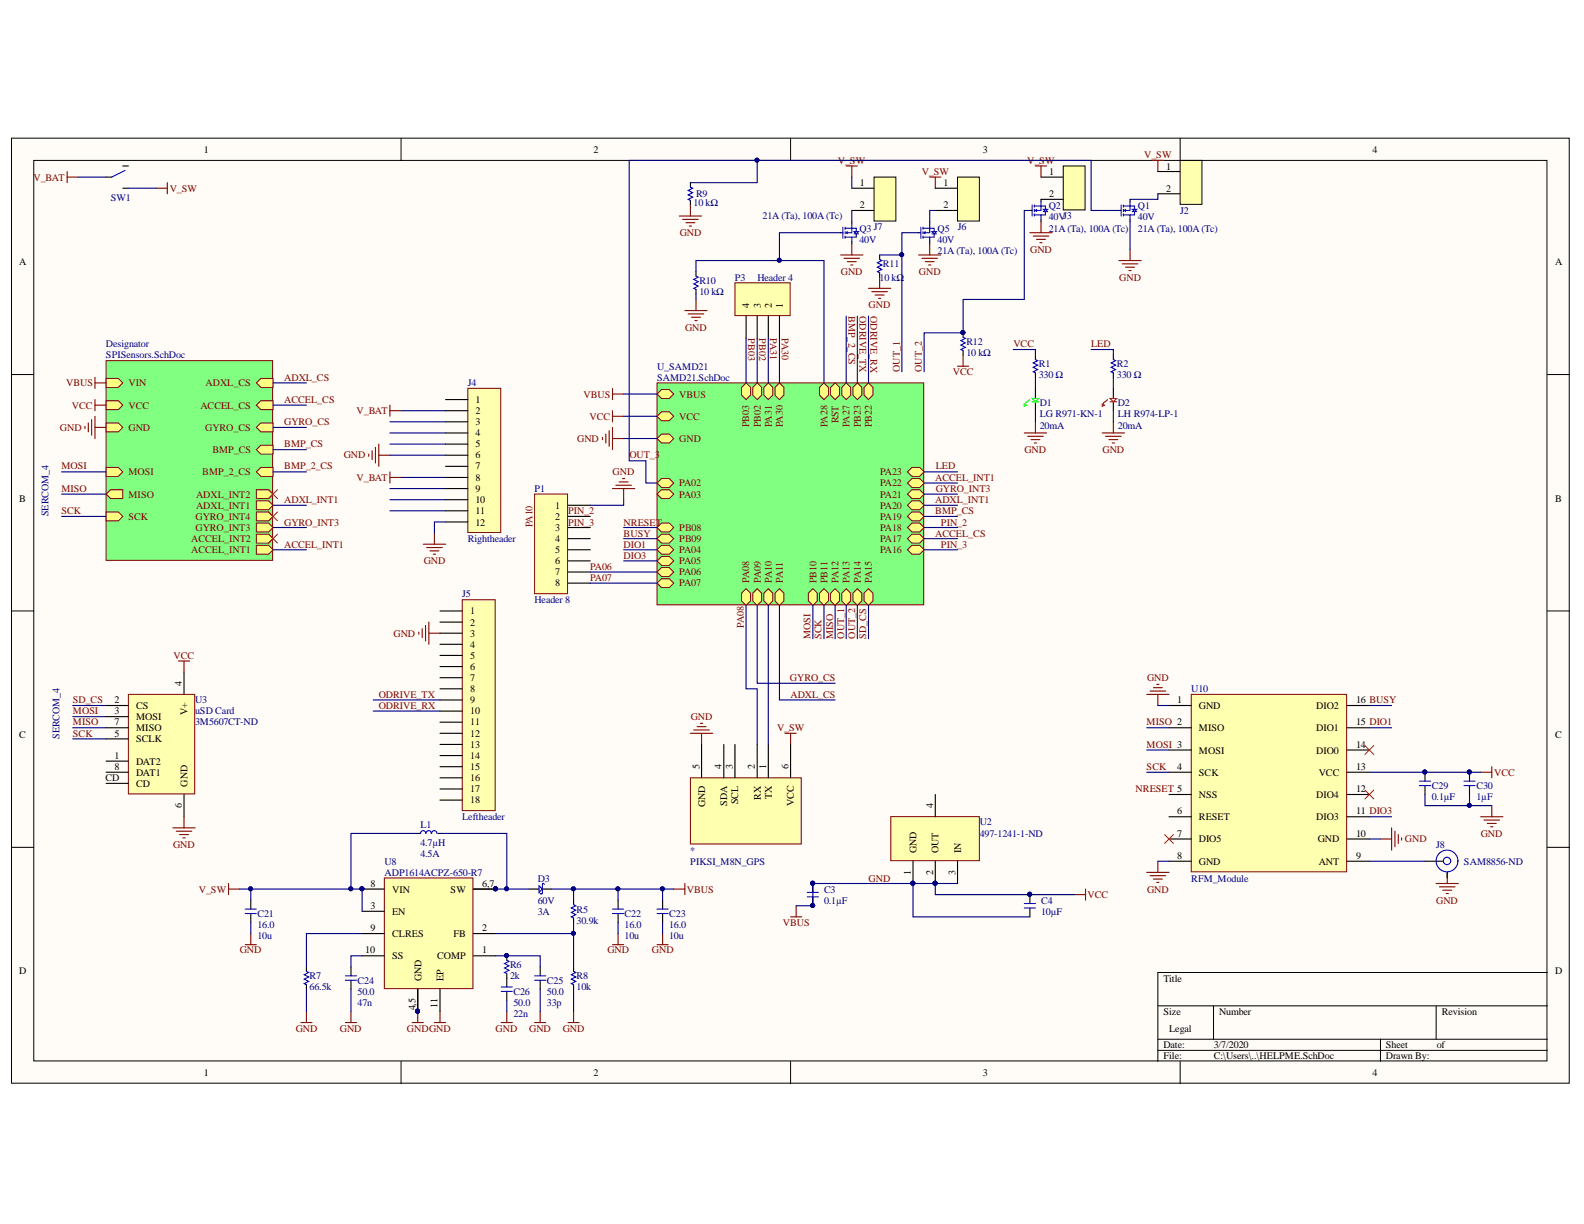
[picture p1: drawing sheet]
<svg xmlns="http://www.w3.org/2000/svg" width="279mm" height="216mm" viewBox="0 0 279 216" stroke-linecap="round" stroke-linejoin="round" font-family="sans-serif">
<defs><g id="words">
<g font-size="1.8">
<text x="35.9" y="26.9">1</text>
<text x="104.7" y="26.9">2</text>
<text x="173.3" y="26.9">3</text>
<text x="205.7" y="29.9">1</text>
<text x="242.1" y="26.9">4</text>
<text x="151.7" y="32.8">1</text>
<text x="166.4" y="32.8">1</text>
<text x="185.1" y="30.8">1</text>
<text x="185.1" y="34.8">2</text>
<text x="205.7" y="33.8">2</text>
<text x="151.7" y="36.8">2</text>
<text x="166.4" y="36.8">2</text>
<text x="3.4" y="46.8">A</text>
<text x="274.3" y="46.8">A</text>
<text x="132.2" y="54.4" transform="rotate(-90 132.2 54.4)">4</text>
<text x="134.2" y="54.4" transform="rotate(-90 134.2 54.4)">3</text>
<text x="136.1" y="54.4" transform="rotate(-90 136.1 54.4)">2</text>
<text x="138.1" y="54.4" transform="rotate(-90 138.1 54.4)">1</text>
<text x="83.9" y="71.1">1</text>
<text x="83.9" y="73">2</text>
<text x="83.9" y="75">3</text>
<text x="83.9" y="77">4</text>
<text x="83.9" y="78.9">5</text>
<text x="83.9" y="80.9">6</text>
<text x="83.9" y="82.8">7</text>
<text x="3.4" y="88.5">B</text>
<text x="83.9" y="84.8">8</text>
<text x="83.9" y="86.8">9</text>
<text x="83.9" y="88.7">10</text>
<text x="97.9" y="89.7">1</text>
<text x="274.3" y="88.5">B</text>
<text x="83.9" y="90.7">11</text>
<text x="83.9" y="92.7">12</text>
<text x="97.9" y="91.7">2</text>
<text x="97.9" y="93.6">3</text>
<text x="97.9" y="95.6">4</text>
<text x="97.9" y="97.6">5</text>
<text x="97.9" y="99.5">6</text>
<text x="97.9" y="101.5">7</text>
<text x="97.9" y="103.4">8</text>
<text x="82.9" y="108.3">1</text>
<text x="82.9" y="110.4">2</text>
<text x="82.9" y="112.3">3</text>
<text x="82.9" y="114.3">4</text>
<text x="82.9" y="116.2">5</text>
<text x="82.9" y="118.1">6</text>
<text x="20.2" y="124.1">2</text>
<text x="20.2" y="126">3</text>
<text x="24" y="125.1">CS</text>
<text x="32" y="120.9" transform="rotate(-90 32 120.9)">4</text>
<text x="82.9" y="120.2">7</text>
<text x="82.9" y="122.1">8</text>
<text x="82.9" y="124.1">9</text>
<text x="82.9" y="126">10</text>
<text x="207.7" y="124.1">1</text>
<text x="211.5" y="125.1">GND</text>
<text x="232.2" y="125.1">DIO2</text>
<text x="239.2" y="124.1">16 BUSY</text>
<text x="3.4" y="130.2">C</text>
<text x="20.2" y="130">5</text>
<text x="20.2" y="127.9">7</text>
<text x="24" y="127">MOSI</text>
<text x="24" y="130.9">SCLK</text>
<text x="24" y="129">MISO</text>
<text x="33.1" y="126.2" transform="rotate(-90 33.1 126.2)">V+</text>
<text x="82.9" y="127.9">11</text>
<text x="82.9" y="130">12</text>
<text x="82.9" y="131.9">13</text>
<text x="211.5" y="129">MISO</text>
<text x="232.2" y="129">DIO1</text>
<text x="239.2" y="131.9">14</text>
<text x="239.2" y="127.9">15 DIO1</text>
<text x="274.3" y="130.2">C</text>
<text x="18.6" y="137.8">CD</text>
<text x="20.2" y="133.9">1</text>
<text x="20.2" y="135.8">8</text>
<text x="24" y="134.9">DAT2</text>
<text x="24" y="136.8">DAT1</text>
<text x="82.9" y="133.9">14</text>
<text x="82.9" y="135.8">15</text>
<text x="82.9" y="137.8">16</text>
<text x="123.4" y="135.6" transform="rotate(-90 123.4 135.6)">5</text>
<text x="127.3" y="135.6" transform="rotate(-90 127.3 135.6)">4</text>
<text x="129.3" y="135.6" transform="rotate(-90 129.3 135.6)">3</text>
<text x="133.2" y="135.6" transform="rotate(-90 133.2 135.6)">2</text>
<text x="135.1" y="135.6" transform="rotate(-90 135.1 135.6)">1</text>
<text x="139.1" y="135.6" transform="rotate(-90 139.1 135.6)">6</text>
<text x="207.7" y="135.8">4</text>
<text x="211.5" y="132.9">MOSI</text>
<text x="211.5" y="136.8">SCK</text>
<text x="232.2" y="132.9">DIO0</text>
<text x="232.6" y="136.8">VCC</text>
<text x="239.2" y="135.8">13</text>
<text x="24" y="138.8">CD</text>
<text x="32" y="142.6" transform="rotate(-90 32 142.6)">6</text>
<text x="33.1" y="138.8" transform="rotate(-90 33.1 138.8)">GND</text>
<text x="82.9" y="139.8">17</text>
<text x="82.9" y="141.7">18</text>
<text x="124.4" y="142.4" transform="rotate(-90 124.4 142.4)">GND</text>
<text x="128.3" y="142.1" transform="rotate(-90 128.3 142.1)">SDA</text>
<text x="130.2" y="141.8" transform="rotate(-90 130.2 141.8)">SCL</text>
<text x="134.2" y="141" transform="rotate(-90 134.2 141)">RX</text>
<text x="136.1" y="141" transform="rotate(-90 136.1 141)">TX</text>
<text x="140" y="142.2" transform="rotate(-90 140 142.2)">VCC</text>
<text x="164.6" y="142.5" transform="rotate(-90 164.6 142.5)">4</text>
<text x="207.7" y="143.7">6</text>
<text x="211.5" y="140.7">NSS</text>
<text x="232.2" y="140.7">DIO4</text>
<text x="239.2" y="143.7">11 DIO3</text>
<text x="239.2" y="139.8">12</text>
<text x="207.7" y="147.6">7</text>
<text x="211.5" y="144.7">RESET</text>
<text x="211.5" y="148.6">DIO5</text>
<text x="232.2" y="144.7">DIO3</text>
<text x="232.4" y="148.6">GND</text>
<text x="239.2" y="147.6">10</text>
<text x="160.7" y="154.4" transform="rotate(-90 160.7 154.4)">1</text>
<text x="161.7" y="150.5" transform="rotate(-90 161.7 150.5)">GND</text>
<text x="164.6" y="154.4" transform="rotate(-90 164.6 154.4)">2</text>
<text x="165.6" y="150.5" transform="rotate(-90 165.6 150.5)">OUT</text>
<text x="168.5" y="154.4" transform="rotate(-90 168.5 154.4)">3</text>
<text x="169.5" y="150.5" transform="rotate(-90 169.5 150.5)">IN</text>
<text x="207.7" y="151.5">8</text>
<text x="211.5" y="152.5">GND</text>
<text x="232.6" y="152.5">ANT</text>
<text x="239.2" y="151.5">9</text>
<text x="65.4" y="160.4">3</text>
<text x="65.4" y="156.4">8</text>
<text x="69.2" y="161.3">EN</text>
<text x="69.2" y="157.4">VIN</text>
<text x="79.5" y="157.4">SW</text>
<text x="85.1" y="156.4">6,7</text>
<text x="65.4" y="164.3">9</text>
<text x="69.2" y="165.3">CLRES</text>
<text x="80" y="165.3">FB</text>
<text x="85.1" y="164.3">2</text>
<text x="3.4" y="171.9">D</text>
<text x="64.4" y="168.2">10</text>
<text x="69.2" y="169.2">SS</text>
<text x="74.3" y="173.1" transform="rotate(-90 74.3 173.1)">GND</text>
<text x="77.1" y="169.2">COMP</text>
<text x="78.2" y="173.1" transform="rotate(-90 78.2 173.1)">EP</text>
<text x="85.1" y="168.2">1</text>
<text x="205.2" y="173.2">Title</text>
<text x="274.3" y="171.9">D</text>
<text x="73.3" y="178.2" transform="rotate(-90 73.3 178.2)">4,5</text>
<text x="77.2" y="177.7" transform="rotate(-90 77.2 177.7)">11</text>
<text x="205.2" y="179">Size</text>
<text x="215" y="179">Number</text>
<text x="254.3" y="179">Revision</text>
<text x="205.2" y="184.9">Date:</text>
<text x="206.2" y="181.9">Legal</text>
<text x="214.1" y="184.9">3/7/2020</text>
<text x="244.4" y="184.9">Sheet</text>
<text x="253.4" y="184.9">of</text>
<text x="35.9" y="189.8">1</text>
<text x="104.7" y="189.8">2</text>
<text x="173.3" y="189.8">3</text>
<text x="205.2" y="186.8">File:</text>
<text x="214.1" y="186.8">C:\Users\..\HELPME.SchDoc</text>
<text x="242.1" y="189.8">4</text>
<text x="244.4" y="186.8">Drawn By:</text>
</g>
<g font-size="1.8" fill="#800000">
<text x="147.8" y="28.9">V_SW</text>
<text x="181.2" y="28.9">V_SW</text>
<text x="201.8" y="27.9">V_SW</text>
<text x="5.9" y="31.9">V_BAT</text>
<text x="29.9" y="33.8">V_SW</text>
<text x="162.6" y="30.8">V_SW</text>
<text x="119.9" y="41.7">GND</text>
<text x="181.7" y="44.6">GND</text>
<text x="148.3" y="48.5">GND</text>
<text x="162.1" y="48.5">GND</text>
<text x="197.4" y="49.5">GND</text>
<text x="120.8" y="58.3">GND</text>
<text x="132" y="59.7" transform="rotate(90 132 59.7)">PB03</text>
<text x="133.9" y="59.7" transform="rotate(90 133.9 59.7)">PB02</text>
<text x="135.9" y="59.7" transform="rotate(90 135.9 59.7)">PA31</text>
<text x="137.9" y="59.7" transform="rotate(90 137.9 59.7)">PA30</text>
<text x="149.7" y="55.8" transform="rotate(90 149.7 55.8)">BMP_2_CS</text>
<text x="151.6" y="55.8" transform="rotate(90 151.6 55.8)">ODRIVE_TX</text>
<text x="153.2" y="54.4">GND</text>
<text x="153.5" y="55.8" transform="rotate(90 153.5 55.8)">ODRIVE_RX</text>
<text x="158.7" y="65.6" transform="rotate(-90 158.7 65.6)">OUT_1</text>
<text x="162.6" y="65.6" transform="rotate(-90 162.6 65.6)">OUT_2</text>
<text x="178.7" y="61.3">VCC</text>
<text x="192.4" y="61.3">LED</text>
<text x="11.7" y="68.1">VBUS</text>
<text x="22.7" y="68.1">VIN</text>
<text x="36.3" y="68.1">ADXL_CS</text>
<text x="50.1" y="67.2">ADXL_CS</text>
<text x="50.1" y="71.1">ACCEL_CS</text>
<text x="102.9" y="70.1">VBUS</text>
<text x="119.8" y="70.1">VBUS</text>
<text x="168.1" y="66.2">VCC</text>
<text x="10.6" y="76">GND</text>
<text x="12.7" y="72.1">VCC</text>
<text x="22.7" y="72.1">VCC</text>
<text x="22.7" y="76">GND</text>
<text x="35.3" y="72.1">ACCEL_CS</text>
<text x="36.2" y="76">GYRO_CS</text>
<text x="50.1" y="75">GYRO_CS</text>
<text x="62.9" y="73">V_BAT</text>
<text x="101.8" y="77.9">GND</text>
<text x="104" y="74">VCC</text>
<text x="119.8" y="77.9">GND</text>
<text x="119.8" y="74">VCC</text>
<text x="132.2" y="75.4" transform="rotate(-90 132.2 75.4)">PB03</text>
<text x="134.2" y="75.4" transform="rotate(-90 134.2 75.4)">PB02</text>
<text x="136.1" y="75.4" transform="rotate(-90 136.1 75.4)">PA31</text>
<text x="138.1" y="75.4" transform="rotate(-90 138.1 75.4)">PA30</text>
<text x="145.9" y="75.4" transform="rotate(-90 145.9 75.4)">PA28</text>
<text x="147.9" y="74.7" transform="rotate(-90 147.9 74.7)">RST</text>
<text x="149.8" y="75.4" transform="rotate(-90 149.8 75.4)">PA27</text>
<text x="151.9" y="75.4" transform="rotate(-90 151.9 75.4)">PB23</text>
<text x="153.8" y="75.4" transform="rotate(-90 153.8 75.4)">PB22</text>
<text x="10.8" y="82.8">MOSI</text>
<text x="22.7" y="83.8">MOSI</text>
<text x="35.7" y="83.8">BMP_2_CS</text>
<text x="37.5" y="79.9">BMP_CS</text>
<text x="50.1" y="78.9">BMP_CS</text>
<text x="50.1" y="82.8">BMP_2_CS</text>
<text x="60.6" y="80.9">GND</text>
<text x="108.1" y="83.8">GND</text>
<text x="111" y="80.9">OUT_3</text>
<text x="155.2" y="83.8">PA23</text>
<text x="165" y="82.8">LED</text>
<text x="180.7" y="79.9">GND</text>
<text x="194.5" y="79.9">GND</text>
<text x="10.8" y="86.8">MISO</text>
<text x="22.7" y="87.8">MISO</text>
<text x="34.6" y="89.7">ADXL_INT1</text>
<text x="34.6" y="87.8">ADXL_INT2</text>
<text x="50.1" y="88.7">ADXL_INT1</text>
<text x="62.9" y="84.8">V_BAT</text>
<text x="119.8" y="85.8">PA02</text>
<text x="119.8" y="87.8">PA03</text>
<text x="155.2" y="89.7">PA20</text>
<text x="155.2" y="87.8">PA21</text>
<text x="155.2" y="85.8">PA22</text>
<text x="165" y="84.8">ACCEL_INT1</text>
<text x="165" y="88.7">ADXL_INT1</text>
<text x="165" y="86.8">GYRO_INT3</text>
<text x="10.8" y="90.7">SCK</text>
<text x="22.7" y="91.7">SCK</text>
<text x="33.7" y="95.6">ACCEL_INT2</text>
<text x="34.5" y="91.7">GYRO_INT4</text>
<text x="34.5" y="93.6">GYRO_INT3</text>
<text x="50.1" y="92.7">GYRO_INT3</text>
<text x="93.9" y="93" transform="rotate(-90 93.9 93)">PA10</text>
<text x="100.2" y="90.7">PIN_2</text>
<text x="100.2" y="92.7">PIN_3</text>
<text x="110" y="92.7">NRESET</text>
<text x="110" y="94.6">BUSY</text>
<text x="119.8" y="93.6">PB08</text>
<text x="119.8" y="95.6">PB09</text>
<text x="155.2" y="95.6">PA17</text>
<text x="155.2" y="93.6">PA18</text>
<text x="155.2" y="91.7">PA19</text>
<text x="165" y="90.7">BMP_CS</text>
<text x="165" y="94.6">ACCEL_CS</text>
<text x="166" y="92.7">PIN_2</text>
<text x="33.7" y="97.6">ACCEL_INT1</text>
<text x="50.1" y="96.6">ACCEL_INT1</text>
<text x="74.7" y="99.5">GND</text>
<text x="104.1" y="100.5">PA06</text>
<text x="110" y="96.6">DIO1</text>
<text x="110" y="98.5">DIO3</text>
<text x="119.8" y="97.6">PA04</text>
<text x="119.8" y="99.5">PA05</text>
<text x="119.8" y="101.5">PA06</text>
<text x="155.2" y="97.6">PA16</text>
<text x="166" y="96.6">PIN_3</text>
<text x="104.1" y="102.5">PA07</text>
<text x="119.8" y="103.4">PA07</text>
<text x="132.2" y="102.8" transform="rotate(-90 132.2 102.8)">PA08</text>
<text x="134.2" y="102.8" transform="rotate(-90 134.2 102.8)">PA09</text>
<text x="136.1" y="102.8" transform="rotate(-90 136.1 102.8)">PA10</text>
<text x="138.1" y="102.8" transform="rotate(-90 138.1 102.8)">PA11</text>
<text x="144" y="102.8" transform="rotate(-90 144 102.8)">PB10</text>
<text x="145.9" y="102.8" transform="rotate(-90 145.9 102.8)">PB11</text>
<text x="147.9" y="102.8" transform="rotate(-90 147.9 102.8)">PA12</text>
<text x="149.8" y="102.8" transform="rotate(-90 149.8 102.8)">PA13</text>
<text x="151.9" y="102.8" transform="rotate(-90 151.9 102.8)">PA14</text>
<text x="153.8" y="102.8" transform="rotate(-90 153.8 102.8)">PA15</text>
<text x="69.4" y="112.3">GND</text>
<text x="131.2" y="110.7" transform="rotate(-90 131.2 110.7)">PA08</text>
<text x="143" y="112.6" transform="rotate(-90 143 112.6)">MOSI</text>
<text x="144.9" y="112.6" transform="rotate(-90 144.9 112.6)">SCK</text>
<text x="147" y="112.6" transform="rotate(-90 147 112.6)">MISO</text>
<text x="148.9" y="112.6" transform="rotate(-90 148.9 112.6)">OUT_1</text>
<text x="150.8" y="112.6" transform="rotate(-90 150.8 112.6)">OUT_2</text>
<text x="152.8" y="112.6" transform="rotate(-90 152.8 112.6)">SD_CS</text>
<text x="30.6" y="116.2">VCC</text>
<text x="12.9" y="126">MOSI</text>
<text x="12.9" y="124.1">SD_CS</text>
<text x="66.8" y="123">ODRIVE_TX</text>
<text x="66.8" y="125.1">ODRIVE_RX</text>
<text x="139.3" y="120.2">GYRO_CS</text>
<text x="139.4" y="123">ADXL_CS</text>
<text x="202.3" y="120.2">GND</text>
<text x="12.9" y="127.9">MISO</text>
<text x="12.9" y="130">SCK</text>
<text x="121.8" y="127">GND</text>
<text x="137.1" y="129">V_SW</text>
<text x="202.3" y="127.9">MISO 2</text>
<text x="202.3" y="131.9">MOSI 3</text>
<text x="202.3" y="135.8">SCK</text>
<text x="263.6" y="136.8">VCC</text>
<text x="200.3" y="139.8">NRESET 5</text>
<text x="30.5" y="149.6">GND</text>
<text x="247.8" y="148.6">GND</text>
<text x="261.2" y="147.6">GND</text>
<text x="153.2" y="155.5">GND</text>
<text x="35.1" y="157.4">V_SW</text>
<text x="121.2" y="157.4">VBUS</text>
<text x="191.9" y="158.4">VCC</text>
<text x="202.3" y="157.4">GND</text>
<text x="253.3" y="159.4">GND</text>
<text x="138.1" y="163.3">VBUS</text>
<text x="42.3" y="168.2">GND</text>
<text x="107.1" y="168.2">GND</text>
<text x="115" y="168.2">GND</text>
<text x="52.2" y="181.9">GND</text>
<text x="59.9" y="181.9">GND</text>
<text x="71.8" y="181.9">GNDGND</text>
<text x="87.4" y="181.9">GND</text>
<text x="93.3" y="181.9">GND</text>
<text x="99.3" y="181.9">GND</text>
</g>
<g font-size="1.8" fill="#000080">
<text x="19.5" y="35.4">SW1</text>
<text x="122.8" y="34.8">R9</text>
<text x="122.3" y="36.3">10 kΩ</text>
<text x="134.5" y="38.7">21A (Ta), 100A (Tc)</text>
<text x="151.6" y="40.9">Q3 J7</text>
<text x="165.4" y="40.9">Q5</text>
<text x="168.9" y="40.6">J6</text>
<text x="185" y="38.9">40VJ3</text>
<text x="185" y="40.9">21A (Ta), 100A (Tc)</text>
<text x="185" y="36.9">Q2</text>
<text x="200.7" y="38.9">40V</text>
<text x="200.7" y="40.9">21A (Ta), 100A (Tc)</text>
<text x="200.7" y="36.9">Q1</text>
<text x="208.2" y="37.7">J2</text>
<text x="151.6" y="42.8">40V</text>
<text x="155.7" y="47.1">R11</text>
<text x="165.4" y="42.8">40V</text>
<text x="165.4" y="44.8">21A (Ta), 100A (Tc)</text>
<text x="123.4" y="52">10 kΩ</text>
<text x="123.4" y="50.1">R10</text>
<text x="129.6" y="49.5">P3</text>
<text x="133.6" y="49.5">Header 4</text>
<text x="155.2" y="49.5">10 kΩ</text>
<text x="18.7" y="61.3">Designator</text>
<text x="18.7" y="63.2">SPISensors.SchDoc</text>
<text x="115.9" y="65.2">U_SAMD21</text>
<text x="170.5" y="62.9">10 kΩ</text>
<text x="170.5" y="60.8">R12</text>
<text x="183.2" y="64.8">R1</text>
<text x="197" y="64.8">R2</text>
<text x="82.5" y="68.1">J4</text>
<text x="115.9" y="67.2">SAMD21.SchDoc</text>
<text x="183.2" y="66.8">330 Ω</text>
<text x="183.4" y="71.7">D1</text>
<text x="197" y="66.8">330 Ω</text>
<text x="197.2" y="71.7">D2</text>
<text x="183.4" y="73.6">LG R971-KN-1</text>
<text x="183.4" y="75.6">20mA</text>
<text x="197.2" y="73.6">LH R974-LP-1</text>
<text x="197.2" y="75.6">20mA</text>
<text x="94.3" y="86.8">P1</text>
<text x="8.5" y="91.1" transform="rotate(-90 8.5 91.1)">SERCOM_4</text>
<text x="82.5" y="95.6">Rightheader</text>
<text x="81.5" y="105.4">J5</text>
<text x="94.3" y="106.4">Header 8</text>
<text x="34.4" y="124.1">U3</text>
<text x="34.4" y="126">uSD Card</text>
<text x="210.1" y="122.1">U10</text>
<text x="10.5" y="130.3" transform="rotate(-90 10.5 130.3)">SERCOM_4</text>
<text x="34.4" y="127.9">3M5607CT-ND</text>
<text x="252.6" y="141.1">0.1µF</text>
<text x="252.6" y="139.2">C29</text>
<text x="260.4" y="141.1">1µF</text>
<text x="260.4" y="139.2">C30</text>
<text x="74.2" y="149.2">4.7µH</text>
<text x="74.2" y="146">L1</text>
<text x="81.5" y="144.7">Leftheader</text>
<text x="172.8" y="147.6">497-1241-1-ND</text>
<text x="172.8" y="145.6">U2</text>
<text x="253.3" y="149.6">J8</text>
<text x="67.8" y="154.5">ADP1614ACPZ-650-R7</text>
<text x="67.8" y="152.5">U8</text>
<text x="74.2" y="151.1">4.5A</text>
<text x="94.9" y="155.5">D3</text>
<text x="121.8" y="150.6">*</text>
<text x="121.8" y="152.5">PIKSI_M8N_GPS</text>
<text x="210.1" y="155.5">RFM_Module</text>
<text x="258.2" y="152.5">SAM8856-ND</text>
<text x="45.4" y="161.7">C21</text>
<text x="94.9" y="159.4">60V</text>
<text x="94.9" y="161.3">3A</text>
<text x="101.7" y="161">R5</text>
<text x="110.2" y="161.7">C22</text>
<text x="118" y="161.7">C23</text>
<text x="145.3" y="159.4">0.1µF</text>
<text x="145.3" y="157.4">C3</text>
<text x="183.6" y="161.3">10µF</text>
<text x="183.6" y="159.4">C4</text>
<text x="45.4" y="163.7">16.0</text>
<text x="45.4" y="165.6">10u</text>
<text x="101.7" y="162.9">30.9k</text>
<text x="110.2" y="163.7">16.0</text>
<text x="110.2" y="165.6">10u</text>
<text x="118" y="163.7">16.0</text>
<text x="118" y="165.6">10u</text>
<text x="54.6" y="172.7">R7</text>
<text x="63.1" y="173.5">C24</text>
<text x="90" y="172.7">2k</text>
<text x="90" y="170.8">R6</text>
<text x="96.5" y="173.5">C25</text>
<text x="101.7" y="172.7">R8</text>
<text x="54.6" y="174.7">66.5k</text>
<text x="63.1" y="175.4">50.0</text>
<text x="63.1" y="177.5">47n</text>
<text x="90.6" y="177.5">50.0</text>
<text x="90.6" y="179.4">22n</text>
<text x="90.6" y="175.4">C26</text>
<text x="96.5" y="175.4">50.0</text>
<text x="96.5" y="177.5">33p</text>
<text x="101.7" y="174.7">10k</text>
</g>
</g></defs>
<g fill="#fffcf8" stroke="#000" stroke-width=".18">
<path d="M2 24.4h274.8v166.7h-274.8z"/>
<path d="M6 28.3h266.9v158.8h-266.9z"/>
</g>
<g fill="none" stroke="#000" stroke-width=".18">
<path d="M70.7 24.4v3.9M139.5 24.4v3.9M208.2 24.4v3.9M2 66.1h4M272.9 66.1h4M2 107.8h4M272.9 107.8h4M2 149.5h4M272.9 149.5h4M204.2 177.4h68.7M214.1 177.4v5.9M253.3 177.4v5.9"/>
<path d="M272.9 171.5h-68.7v15.7M70.7 187.2v4M139.5 187.2v4M204.2 183.3h68.7M204.2 185.3h68.7M208.2 187.2v4M243.5 183.3v3.9"/>
</g>
<path d="M115.9 67.5h47v39.2h-47z" fill="#80ff80" stroke="#800000" stroke-width=".18"/>
<path d="M142.6 104.6l.8-.8 .8 .8v1.4l-.8 .8-.8-.8z" fill-rule="evenodd" fill="#ffff80"/>
<path d="M142.6 104.6l.8-.8 .8 .8v1.4l-.8 .8-.8-.8z" fill="none" stroke="#800000" stroke-width=".18"/>
<path d="M152.4 104.6l.8-.8 .8 .8v1.4l-.8 .8-.8-.8z" fill-rule="evenodd" fill="#ffff80"/>
<path d="M152.4 104.6l.8-.8 .8 .8v1.4l-.8 .8-.8-.8z" fill="none" stroke="#800000" stroke-width=".18"/>
<path d="M146.5 104.6l.8-.8 .8 .8v1.4l-.8 .8-.8-.8z" fill-rule="evenodd" fill="#ffff80"/>
<path d="M146.5 104.6l.8-.8 .8 .8v1.4l-.8 .8-.8-.8z" fill="none" stroke="#800000" stroke-width=".18"/>
<path d="M115.9 77.4l.8-.8h1.4l.7 .8-.7 .7h-1.4z" fill-rule="evenodd" fill="#ffff80"/>
<path d="M115.9 77.4l.8-.8h1.4l.7 .8-.7 .7h-1.4z" fill="none" stroke="#800000" stroke-width=".18"/>
<path d="M146.5 68.3l.8-.8 .8 .8v1.4l-.8 .8-.8-.8z" fill-rule="evenodd" fill="#ffff80"/>
<path d="M146.5 68.3l.8-.8 .8 .8v1.4l-.8 .8-.8-.8z" fill="none" stroke="#800000" stroke-width=".18"/>
<path d="M144.6 68.3l.7-.8 .8 .8v1.4l-.8 .8-.7-.8z" fill-rule="evenodd" fill="#ffff80"/>
<path d="M144.6 68.3l.7-.8 .8 .8v1.4l-.8 .8-.7-.8z" fill="none" stroke="#800000" stroke-width=".18"/>
<path d="M130.8 104.6l.8-.8 .8 .8v1.4l-.8 .8-.8-.8z" fill-rule="evenodd" fill="#ffff80"/>
<path d="M130.8 104.6l.8-.8 .8 .8v1.4l-.8 .8-.8-.8z" fill="none" stroke="#800000" stroke-width=".18"/>
<path d="M132.8 104.6l.8-.8 .7 .8v1.4l-.7 .8-.8-.8z" fill-rule="evenodd" fill="#ffff80"/>
<path d="M132.8 104.6l.8-.8 .7 .8v1.4l-.7 .8-.8-.8z" fill="none" stroke="#800000" stroke-width=".18"/>
<path d="M134.7 104.6l.8-.8 .8 .8v1.4l-.8 .8-.8-.8z" fill-rule="evenodd" fill="#ffff80"/>
<path d="M134.7 104.6l.8-.8 .8 .8v1.4l-.8 .8-.8-.8z" fill="none" stroke="#800000" stroke-width=".18"/>
<path d="M115.9 73.4l.8-.8h1.4l.7 .8-.7 .8h-1.4z" fill-rule="evenodd" fill="#ffff80"/>
<path d="M115.9 73.4l.8-.8h1.4l.7 .8-.7 .8h-1.4z" fill="none" stroke="#800000" stroke-width=".18"/>
<path d="M136.7 104.6l.8-.8 .8 .8v1.4l-.8 .8-.8-.8z" fill-rule="evenodd" fill="#ffff80"/>
<path d="M136.7 104.6l.8-.8 .8 .8v1.4l-.8 .8-.8-.8z" fill="none" stroke="#800000" stroke-width=".18"/>
<path d="M144.6 104.6l.7-.8 .8 .8v1.4l-.8 .8-.7-.8z" fill-rule="evenodd" fill="#ffff80"/>
<path d="M144.6 104.6l.7-.8 .8 .8v1.4l-.8 .8-.7-.8z" fill="none" stroke="#800000" stroke-width=".18"/>
<path d="M148.5 104.6l.8-.8 .8 .8v1.4l-.8 .8-.8-.8z" fill-rule="evenodd" fill="#ffff80"/>
<path d="M148.5 104.6l.8-.8 .8 .8v1.4l-.8 .8-.8-.8z" fill="none" stroke="#800000" stroke-width=".18"/>
<path d="M150.4 104.6l.8-.8 .8 .8v1.4l-.8 .8-.8-.8z" fill-rule="evenodd" fill="#ffff80"/>
<path d="M150.4 104.6l.8-.8 .8 .8v1.4l-.8 .8-.8-.8z" fill="none" stroke="#800000" stroke-width=".18"/>
<path d="M115.9 85.2l.8-.8h1.4l.7 .8-.7 .8h-1.4z" fill-rule="evenodd" fill="#ffff80"/>
<path d="M115.9 85.2l.8-.8h1.4l.7 .8-.7 .8h-1.4z" fill="none" stroke="#800000" stroke-width=".18"/>
<path d="M115.9 87.2l.8-.8h1.4l.7 .8-.7 .7h-1.4z" fill-rule="evenodd" fill="#ffff80"/>
<path d="M115.9 87.2l.8-.8h1.4l.7 .8-.7 .7h-1.4z" fill="none" stroke="#800000" stroke-width=".18"/>
<path d="M115.9 93l.8-.7h1.4l.7 .7-.7 .8h-1.4z" fill-rule="evenodd" fill="#ffff80"/>
<path d="M115.9 93l.8-.7h1.4l.7 .7-.7 .8h-1.4z" fill="none" stroke="#800000" stroke-width=".18"/>
<path d="M115.9 95l.8-.8h1.4l.7 .8-.7 .8h-1.4z" fill-rule="evenodd" fill="#ffff80"/>
<path d="M115.9 95l.8-.8h1.4l.7 .8-.7 .8h-1.4z" fill="none" stroke="#800000" stroke-width=".18"/>
<path d="M115.9 97l.8-.8h1.4l.7 .8-.7 .8h-1.4z" fill-rule="evenodd" fill="#ffff80"/>
<path d="M115.9 97l.8-.8h1.4l.7 .8-.7 .8h-1.4z" fill="none" stroke="#800000" stroke-width=".18"/>
<path d="M115.9 98.9l.8-.7h1.4l.7 .7-.7 .8h-1.4z" fill-rule="evenodd" fill="#ffff80"/>
<path d="M115.9 98.9l.8-.7h1.4l.7 .7-.7 .8h-1.4z" fill="none" stroke="#800000" stroke-width=".18"/>
<path d="M115.9 100.9l.8-.8h1.4l.7 .8-.7 .8h-1.4z" fill-rule="evenodd" fill="#ffff80"/>
<path d="M115.9 100.9l.8-.8h1.4l.7 .8-.7 .8h-1.4z" fill="none" stroke="#800000" stroke-width=".18"/>
<path d="M115.9 102.9l.8-.8h1.4l.7 .8-.7 .7h-1.4z" fill-rule="evenodd" fill="#ffff80"/>
<path d="M115.9 102.9l.8-.8h1.4l.7 .8-.7 .7h-1.4z" fill="none" stroke="#800000" stroke-width=".18"/>
<path d="M160.1 95l.7-.8h1.4l.8 .8-.8 .8h-1.4z" fill-rule="evenodd" fill="#ffff80"/>
<path d="M160.1 95l.7-.8h1.4l.8 .8-.8 .8h-1.4z" fill="none" stroke="#800000" stroke-width=".18"/>
<path d="M160.1 93l.7-.7h1.4l.8 .7-.8 .8h-1.4z" fill-rule="evenodd" fill="#ffff80"/>
<path d="M160.1 93l.7-.7h1.4l.8 .7-.8 .8h-1.4z" fill="none" stroke="#800000" stroke-width=".18"/>
<path d="M160.1 91.1l.7-.8h1.4l.8 .8-.8 .8h-1.4z" fill-rule="evenodd" fill="#ffff80"/>
<path d="M160.1 91.1l.7-.8h1.4l.8 .8-.8 .8h-1.4z" fill="none" stroke="#800000" stroke-width=".18"/>
<path d="M160.1 89.1l.7-.8h1.4l.8 .8-.8 .8h-1.4z" fill-rule="evenodd" fill="#ffff80"/>
<path d="M160.1 89.1l.7-.8h1.4l.8 .8-.8 .8h-1.4z" fill="none" stroke="#800000" stroke-width=".18"/>
<path d="M160.1 87.2l.7-.8h1.4l.8 .8-.8 .7h-1.4z" fill-rule="evenodd" fill="#ffff80"/>
<path d="M160.1 87.2l.7-.8h1.4l.8 .8-.8 .7h-1.4z" fill="none" stroke="#800000" stroke-width=".18"/>
<path d="M160.1 85.2l.7-.8h1.4l.8 .8-.8 .8h-1.4z" fill-rule="evenodd" fill="#ffff80"/>
<path d="M160.1 85.2l.7-.8h1.4l.8 .8-.8 .8h-1.4z" fill="none" stroke="#800000" stroke-width=".18"/>
<path d="M160.1 83.2l.7-.7h1.4l.8 .7-.8 .8h-1.4z" fill-rule="evenodd" fill="#ffff80"/>
<path d="M160.1 83.2l.7-.7h1.4l.8 .7-.8 .8h-1.4z" fill="none" stroke="#800000" stroke-width=".18"/>
<path d="M136.7 68.3l.8-.8 .8 .8v1.4l-.8 .8-.8-.8z" fill-rule="evenodd" fill="#ffff80"/>
<path d="M136.7 68.3l.8-.8 .8 .8v1.4l-.8 .8-.8-.8z" fill="none" stroke="#800000" stroke-width=".18"/>
<path d="M150.4 68.3l.8-.8 .8 .8v1.4l-.8 .8-.8-.8z" fill-rule="evenodd" fill="#ffff80"/>
<path d="M150.4 68.3l.8-.8 .8 .8v1.4l-.8 .8-.8-.8z" fill="none" stroke="#800000" stroke-width=".18"/>
<path d="M152.4 68.3l.8-.8 .8 .8v1.4l-.8 .8-.8-.8z" fill-rule="evenodd" fill="#ffff80"/>
<path d="M152.4 68.3l.8-.8 .8 .8v1.4l-.8 .8-.8-.8z" fill="none" stroke="#800000" stroke-width=".18"/>
<path d="M148.5 68.3l.8-.8 .8 .8v1.4l-.8 .8-.8-.8z" fill-rule="evenodd" fill="#ffff80"/>
<path d="M148.5 68.3l.8-.8 .8 .8v1.4l-.8 .8-.8-.8z" fill="none" stroke="#800000" stroke-width=".18"/>
<path d="M134.7 68.3l.8-.8 .8 .8v1.4l-.8 .8-.8-.8z" fill-rule="evenodd" fill="#ffff80"/>
<path d="M134.7 68.3l.8-.8 .8 .8v1.4l-.8 .8-.8-.8z" fill="none" stroke="#800000" stroke-width=".18"/>
<path d="M115.9 69.5l.8-.8h1.4l.7 .8-.7 .8h-1.4z" fill-rule="evenodd" fill="#ffff80"/>
<path d="M115.9 69.5l.8-.8h1.4l.7 .8-.7 .8h-1.4z" fill="none" stroke="#800000" stroke-width=".18"/>
<path d="M130.8 68.3l.8-.8 .8 .8v1.4l-.8 .8-.8-.8z" fill-rule="evenodd" fill="#ffff80"/>
<path d="M130.8 68.3l.8-.8 .8 .8v1.4l-.8 .8-.8-.8z" fill="none" stroke="#800000" stroke-width=".18"/>
<path d="M132.8 68.3l.8-.8 .7 .8v1.4l-.7 .8-.8-.8z" fill-rule="evenodd" fill="#ffff80"/>
<path d="M132.8 68.3l.8-.8 .7 .8v1.4l-.7 .8-.8-.8z" fill="none" stroke="#800000" stroke-width=".18"/>
<path d="M160.1 97l.7-.8h1.4l.8 .8-.8 .8h-1.4z" fill-rule="evenodd" fill="#ffff80"/>
<path d="M160.1 97l.7-.8h1.4l.8 .8-.8 .8h-1.4z" fill="none" stroke="#800000" stroke-width=".18"/>
<path d="M94.3 87.1h5.8v17.6h-5.8z" fill="#ffffb0" stroke="#800000" stroke-width=".18"/>
<path d="M100.2 89.1h3.9M100.2 91.1h3.9M100.2 93h3.9M100.2 95h3.9M100.2 97h3.9M100.2 98.9h3.9M100.2 100.9h3.9M100.2 102.9h3.9" fill="none" stroke="#000" stroke-width=".2"/>
<path d="M157.1 144h15.6v7.8h-15.6z" fill="#ffffb0" stroke="#800000" stroke-width=".18"/>
<g fill="none" stroke="#000" stroke-width=".2">
<path d="M182.6 62.6v.8M182.6 65.8v.8M182.6 68.5v1.8M182.6 70.9v1.5M196.4 62.6v.8M196.4 65.8v.8M196.4 68.5v1.8M196.4 70.9v1.5M143.4 155.8v1.6M143.4 158.2v1.6M161 151.9v3.9M165 140.1v4"/>
<path d="M165 151.9v3.9M168.9 151.9v3.9M181.7 157.8v1.6M181.7 160.2v1.5"/>
</g>
<g fill="#000080" stroke="#000080" stroke-width=".18">
<circle cx="164.9" cy="155.8" r=".35"/>
<circle cx="161" cy="155.8" r=".35"/>
<circle cx="143.3" cy="155.8" r=".35"/>
<circle cx="143.3" cy="159.7" r=".35"/>
<circle cx="181.6" cy="157.7" r=".35"/>
</g>
<path d="M182.6 63.4l.4 .2-.8 .4 .8 .4-.8 .4 .8 .4-.8 .4 .4 .2M196.4 63.4l.4 .2-.8 .4 .8 .4-.8 .4 .8 .4-.8 .4 .4 .2M142.4 158.2h2M142.4 157.4h2M180.7 159.4h1.9M180.7 160.2h1.9" fill="none" stroke="#00f" stroke-width=".2"/>
<path d="M194.4 71.3l.4 .2-.4 .2zM195 70.9l-.3 .1-.1 .3M195.3 70.5l-.3 .3M195.8 70.3h1.2l-.6 .6zM195.8 70.9h1.2" fill="none" stroke="#f00" stroke-width=".2"/>
<g fill="none" stroke="#800000" stroke-width=".2">
<path d="M106.3 77.2v.3M106.9 76.6v1.5M107.5 76v2.7M108 68.5v2M108 72.4v2M108 75.4v3.9M108 77.4h2M108 73.4h2M108 69.5h2M180.7 76.4h3.9M181.3 77h2.7M181.9 77.5h1.5"/>
<path d="M182.4 78.1h.4M182.6 74.4v2M194.4 76.4h3.9M195 77h2.8M195.6 77.5h1.6M196.2 78.1h.4M196.4 74.4v2M140.4 159.8v1.9M189.5 157.8h2M191.5 156.8v2M139.5 161.7h1.9"/>
</g>
<path d="M180.7 71.3l.4 .2-.4 .2zM181.3 70.9l-.4 .1v.3M181.6 70.5l-.3 .3M182.1 70.3h1.1l-.6 .6zM182.1 70.9h1.1" fill="none" stroke="#0f0" stroke-width=".2"/>
<path d="M18.7 63.6h29.4v35.2h-29.4z" fill="#80ff80" stroke="#800000" stroke-width=".18"/>
<path d="M18.7 66.8h2.2l.8 .7-.8 .8h-2.2z" fill-rule="evenodd" fill="#ffff80"/>
<path d="M18.7 66.8h2.2l.8 .7-.8 .8h-2.2z" fill="none" stroke="#800000" stroke-width=".18"/>
<path d="M45.2 71.5l.8-.8h2.2v1.5h-2.2z" fill-rule="evenodd" fill="#ffff80"/>
<path d="M45.2 71.5l.8-.8h2.2v1.5h-2.2z" fill="none" stroke="#800000" stroke-width=".18"/>
<path d="M45.2 67.5l.8-.7h2.2v1.5h-2.2z" fill-rule="evenodd" fill="#ffff80"/>
<path d="M45.2 67.5l.8-.7h2.2v1.5h-2.2z" fill="none" stroke="#800000" stroke-width=".18"/>
<path d="M45.2 79.3l.8-.8h2.2v1.6h-2.2z" fill-rule="evenodd" fill="#ffff80"/>
<path d="M45.2 79.3l.8-.8h2.2v1.6h-2.2z" fill="none" stroke="#800000" stroke-width=".18"/>
<path d="M45.2 75.4l.8-.8h2.2v1.6h-2.2z" fill-rule="evenodd" fill="#ffff80"/>
<path d="M45.2 75.4l.8-.8h2.2v1.6h-2.2z" fill="none" stroke="#800000" stroke-width=".18"/>
<path d="M18.7 70.7h2.2l.8 .8-.8 .7h-2.2z" fill-rule="evenodd" fill="#ffff80"/>
<path d="M18.7 70.7h2.2l.8 .8-.8 .7h-2.2z" fill="none" stroke="#800000" stroke-width=".18"/>
<path d="M18.7 74.6h2.2l.8 .8-.8 .8h-2.2z" fill-rule="evenodd" fill="#ffff80"/>
<path d="M18.7 74.6h2.2l.8 .8-.8 .8h-2.2z" fill="none" stroke="#800000" stroke-width=".18"/>
<path d="M18.7 82.5h2.2l.8 .7-.8 .8h-2.2z" fill-rule="evenodd" fill="#ffff80"/>
<path d="M18.7 82.5h2.2l.8 .7-.8 .8h-2.2z" fill="none" stroke="#800000" stroke-width=".18"/>
<path d="M18.7 87.2l.8-.8h2.2v1.5h-2.2z" fill-rule="evenodd" fill="#ffff80"/>
<path d="M18.7 87.2l.8-.8h2.2v1.5h-2.2z" fill="none" stroke="#800000" stroke-width=".18"/>
<path d="M18.7 90.3h2.2l.8 .8-.8 .8h-2.2z" fill-rule="evenodd" fill="#ffff80"/>
<path d="M18.7 90.3h2.2l.8 .8-.8 .8h-2.2z" fill="none" stroke="#800000" stroke-width=".18"/>
<path d="M45.2 90.3h2.2l.8 .8-.8 .8h-2.2z" fill-rule="evenodd" fill="#ffff80"/>
<path d="M45.2 90.3h2.2l.8 .8-.8 .8h-2.2z" fill="none" stroke="#800000" stroke-width=".18"/>
<path d="M45.2 88.3h2.2l.8 .8-.8 .8h-2.2z" fill-rule="evenodd" fill="#ffff80"/>
<path d="M45.2 88.3h2.2l.8 .8-.8 .8h-2.2z" fill="none" stroke="#800000" stroke-width=".18"/>
<path d="M45.2 92.3h2.2l.8 .7-.8 .8h-2.2z" fill-rule="evenodd" fill="#ffff80"/>
<path d="M45.2 92.3h2.2l.8 .7-.8 .8h-2.2z" fill="none" stroke="#800000" stroke-width=".18"/>
<path d="M45.2 86.4h2.2l.8 .8-.8 .7h-2.2z" fill-rule="evenodd" fill="#ffff80"/>
<path d="M45.2 86.4h2.2l.8 .8-.8 .7h-2.2z" fill="none" stroke="#800000" stroke-width=".18"/>
<path d="M45.2 94.2h2.2l.8 .8-.8 .8h-2.2z" fill-rule="evenodd" fill="#ffff80"/>
<path d="M45.2 94.2h2.2l.8 .8-.8 .8h-2.2z" fill="none" stroke="#800000" stroke-width=".18"/>
<path d="M45.2 96.2h2.2l.8 .8-.8 .8h-2.2z" fill-rule="evenodd" fill="#ffff80"/>
<path d="M45.2 96.2h2.2l.8 .8-.8 .8h-2.2z" fill="none" stroke="#800000" stroke-width=".18"/>
<path d="M45.2 83.2l.8-.7h2.2v1.5h-2.2z" fill-rule="evenodd" fill="#ffff80"/>
<path d="M45.2 83.2l.8-.7h2.2v1.5h-2.2z" fill="none" stroke="#800000" stroke-width=".18"/>
<path d="M15 75.2v.4M15.6 74.6v1.6M16.2 74v2.8M16.8 66.6v1.9M16.8 70.5v1.9M16.8 73.4v4M16.8 67.5h1.9M16.8 71.5h1.9M16.8 75.4h1.9" fill="none" stroke="#800000" stroke-width=".2"/>
<path d="M22.6 122.5h11.7v17.5h-11.7z" fill="#ffffb0" stroke="#800000" stroke-width=".18"/>
<path d="M32.5 118.6v3.9M18.7 134.3h3.9M18.7 124.4h3.9M18.7 126.4h3.9M18.7 130.3h3.9M18.7 128.4h3.9M18.7 136.2h3.9M18.7 138.2h3.9M32.5 140.1v4" fill="none" stroke="#000" stroke-width=".2"/>
<path d="M31.5 116.6h1.9M32.5 116.6v2M30.5 146h3.9M31.1 146.6h2.7M31.7 147.2h1.5M32.3 147.8h.4M32.5 144.1v1.9" fill="none" stroke="#800000" stroke-width=".2"/>
<path d="M47.4 86.4l1.5 1.5M47.4 90.3l1.5 1.6M47.4 94.2l1.5 1.6M48.9 86.4l-1.5 1.5M48.9 90.3l-1.5 1.6M48.9 94.2l-1.5 1.6" fill="none" stroke="#f00" stroke-width=".18"/>
<path d="M129.6 49.9h9.8v5.8h-9.8z" fill="#ffffb0" stroke="#800000" stroke-width=".18"/>
<g fill="none" stroke="#000" stroke-width=".2">
<path d="M131.6 55.8v3.9M133.6 55.8v3.9M135.5 55.8v3.9M137.5 55.8v3.9M44.2 158.8v1.6M73.7 147h.4M77.2 147h.4M101.2 158.8v.8M109 158.8v1.6M116.9 158.8v1.6M44.2 161.1v1.6M54.1 170.6v.7"/>
<path d="M54.1 173.7v.8M61.9 170.6v1.5M61.9 172.9v1.6M89.4 168.6v.8M89.4 171.7v2.4M89.4 174.9v1.5M95.3 170.6v1.5M95.3 172.9v1.6M101.2 161.9v.8M101.2 170.6v.7M101.2 173.7v.8M109 161.1v1.6"/>
<path d="M116.9 161.1v1.6"/>
</g>
<g fill="none" stroke="#800000" stroke-width=".2">
<path d="M43.3 166.6h1.9M44.2 164.7v1.9M54.1 178.4v2M61.9 178.4v2M73.7 178.4v2M77.6 178.4v2M89.4 178.4v2M95.3 178.4v2M101.2 178.4v2M108 166.6h2M109 164.7v1.9M115.9 166.6h2"/>
<path d="M116.9 164.7v1.9M53.1 180.4h1.9M60.9 180.4h2M72.7 180.4h2M76.6 180.4h2M88.4 180.4h2M94.3 180.4h2M100.2 180.4h2"/>
</g>
<g fill="#000080" stroke="#000080" stroke-width=".18">
<circle cx="73.7" cy="178.4" r=".35"/>
<circle cx="89.4" cy="168.5" r=".35"/>
</g>
<g fill="none" stroke="#00f" stroke-width=".2">
<path d="M75.1 147a.45 .45 0 0 0-.5-.5 .45 .45 0 0 0-.4 .5M76.1 147a.45 .45 0 0 0-.5-.5 .45 .45 0 0 0-.4 .5M77 147a.45 .45 0 0 0-.4-.5 .45 .45 0 0 0-.5 .5M101.2 159.6l.4 .2-.8 .4 .8 .3-.8 .4 .8 .4-.8 .4 .4 .2M43.3 161.1h1.9M43.3 160.4h1.9M54.1 171.3l.3 .2-.7 .4 .7 .4-.7 .4 .7 .4-.7 .4 .4 .2M60.9 172.9h2M60.9 172.1h2M88.4 174.9h2M88.4 174.1h2M89.4 169.4l.4 .2-.8 .4 .8 .4-.8 .4 .8 .3-.8 .4 .4 .2"/>
<path d="M94.3 172.9h2M94.3 172.1h2M101.2 171.3l.4 .2-.8 .4 .8 .4-.8 .4 .8 .4-.8 .4 .4 .2M108 161.1h2M108 160.4h2M115.9 161.1h2M115.9 160.4h2"/>
</g>
<path d="M67.8 154.9h15.6v19.5h-15.6z" fill="#ffffb0" stroke="#800000" stroke-width=".18"/>
<g fill="none" stroke="#000" stroke-width=".2">
<path d="M18.7 31.2h1M21.7 33.2h.9M21.7 29.3h.9M121.8 32.2v.8M121.8 35.4v.7M122.8 47.9v.8M122.8 51.1v.7M155.2 45v.8M155.2 48.1v.8M169.9 58.7v.8M169.9 61.8v.8M63.9 156.8h3.9"/>
<path d="M83.5 156.8h3.9M93.3 156.8h1.8M95.7 156.8h1.5M63.9 168.6h3.9M63.9 164.7h3.9M63.9 160.7h3.9M73.7 174.5v3.9M77.6 174.5v3.9M83.5 168.6h3.9M83.5 164.7h3.9"/>
</g>
<g fill="#000080" stroke="#000080" stroke-width=".18">
<circle cx="73.7" cy="178.4" r=".35"/>
<circle cx="87.4" cy="156.8" r=".35"/>
<circle cx="63.8" cy="156.8" r=".35"/>
<circle cx="169.8" cy="58.7" r=".35"/>
</g>
<path d="M22.1 30.1l-2.4 1.1M121.8 33l.4 .2-.8 .4 .8 .4-.8 .4 .8 .4-.8 .4 .4 .2M122.8 48.7l.4 .2-.8 .4 .8 .4-.8 .4 .8 .4-.8 .4 .4 .2M155.2 45.8l.3 .2-.7 .3 .7 .4-.7 .4 .7 .4-.7 .4 .4 .2M169.9 59.5l.4 .2-.8 .4 .8 .4-.8 .4 .8 .4-.8 .4 .4 .1M95.1 156.2l.6 .6-.6 .6zM95.6 157.6l-.1 .1-.2-.1M96 156l-.1-.2-.2 .1v1.7" fill="none" stroke="#00f" stroke-width=".2"/>
<g fill="none" stroke="#800000" stroke-width=".2">
<path d="M11.8 31.2h2M11.8 30.3v1.9M149.3 29.3h1.9M150.2 29.3v1.9M164 31.2h2M165 31.2v2M182.6 29.3h2M183.6 29.3v1.9M203.3 28.3h1.9M204.2 28.3v2M162 45h4M162.6 45.6h2.8"/>
<path d="M163.2 46.2h1.6M163.8 46.7h.4M164 43v2M168.9 64.6h2M169.9 62.6v2M108 86.2h4M108.6 85.6h2.8M109.2 85h1.6M109.8 84.4h.4M110 86.2v1.9M121.8 129.3h3.9M122.4 128.8h2.7"/>
<path d="M123 128.2h1.5M123.5 127.6h.4M123.7 129.3v2M138.5 129.3h1.9M139.5 129.3v2M40.3 155.8v2M40.3 156.8h2M118.8 156.8h2M120.8 155.8v2"/>
</g>
<path d="M121.8 137.2h19.5v11.7h-19.5z" fill="#ffffb0" stroke="#800000" stroke-width=".18"/>
<path d="M123.7 131.3v5.9M127.7 131.3v5.9M129.6 131.3v5.9M133.6 131.3v5.9M135.5 131.3v5.9M139.5 131.3v5.9" fill="none" stroke="#000" stroke-width=".2"/>
<path d="M73.9 111.5v.4M74.5 110.9v1.6M75.1 110.3v2.8M75.6 109.7v4M75.6 111.7h2" fill="none" stroke="#800000" stroke-width=".2"/>
<path d="M81.5 105.8h5.8v37.2h-5.8z" fill="#ffffb0" stroke="#800000" stroke-width=".18"/>
<g fill="none" stroke="#000" stroke-width=".2">
<path d="M77.6 107.8h3.9M77.6 109.7h3.9M77.6 111.7h3.9M77.6 113.7h3.9M77.6 115.6h3.9M77.6 117.6h3.9M77.6 119.5h3.9M77.6 121.5h3.9M77.6 123.5h3.9M77.6 125.4h3.9M77.6 127.4h3.9M77.6 129.3h3.9"/>
<path d="M77.6 131.3h3.9M77.6 133.3h3.9M77.6 135.2h3.9M77.6 137.2h3.9M77.6 139.2h3.9M77.6 141.1h3.9"/>
</g>
<path d="M65.6 79.5v1.6M66.2 78.9v2.8M66.8 78.3v4M65 80.1v.4M66.8 80.3h2M74.7 96h3.9M75.3 96.6h2.7M75.8 97.2h1.6M76.4 97.8h.4M76.6 94v2" fill="none" stroke="#800000" stroke-width=".2"/>
<path d="M82.5 68.5h5.8v25.4h-5.8z" fill="#ffffb0" stroke="#800000" stroke-width=".18"/>
<g fill="none" stroke="#000" stroke-width=".2">
<path d="M150.2 39.1v.4M164 39.1v.4M181.7 37.1h.4M183.6 35.2v.4M183.6 38.7v.4M197.4 37.1h.4M199.3 35.2v.4M199.3 38.7v.4M204.2 30.3h4M204.2 34.2h4M148.3 41h.4M150.2 42.6v.4"/>
<path d="M162 41h.4M164 42.6v.4M78.6 70.5h3.9M78.6 72.4h3.9M78.6 74.4h3.9M78.6 76.4h3.9M78.6 78.3h3.9M78.6 80.3h3.9M78.6 82.3h3.9M78.6 84.2h3.9M78.6 86.2h3.9M78.6 88.1h3.9"/>
<path d="M78.6 90.1h3.9M78.6 92.1h3.9"/>
</g>
<g fill="none" stroke="#800000" stroke-width=".2">
<path d="M27.6 33.2h1.9M29.5 32.2v2M183.6 39.1v1.9M120.8 54.8h3.9M121.4 55.4h2.7M122 56h1.5M122.6 56.6h.4M122.8 52.8v2M148.3 45h3.9M148.9 45.6h2.7M149.5 46.2h1.5M150.1 46.7h.3"/>
<path d="M150.2 43v2M153.2 50.9h3.9M153.8 51.4h2.7M154.4 52h1.5M155 52.6h.4M155.2 48.9v2M181.7 41h3.9M182.2 41.6h2.8M182.8 42.2h1.6M183.4 42.8h.4M197.4 46h3.9M198 46.5h2.7"/>
<path d="M198.5 47.1h1.6M199.1 47.7h.4M199.3 44v2M68.8 71.5v1.9M68.8 72.4h1.9M68.8 83.2v2M68.8 84.2h1.9"/>
</g>
<g fill="none" stroke="#00f" stroke-width=".2">
<path d="M150.2 39.5v1.5h-.9M164 39.5v1.5h-1M182.1 36.1v2M182.4 37.9h1.2v.8M182.4 36.3h2v.6M182.4 36.1v.4M182.4 36.9v.4M182.4 37.7v.4M182.8 36.9l-.2 .2 .2 .2M183.6 35.6v1.5h-1M184 37.3h.8M184.4 37.3l.4-.4h-.8l.4 .4v.6h-.8"/>
<path d="M197.8 36.1v2M198.1 37.9h1.2v.8M198.1 36.3h2v.6M198.1 36.1v.4M198.1 36.9v.4M198.1 37.7v.4M198.5 36.9l-.2 .2 .2 .2M199.3 35.6v1.5h-1M199.7 37.3h.8M200.1 37.3l.4-.4h-.8l.4 .4v.6h-.8M148.7 40.1v1.9M149.1 41.8h1.1v.8"/>
<path d="M149.1 40.3h1.9v.6M149.1 40.1v.4M149.1 40.9v.3M149.1 41.6v.4M149.5 40.9l-.2 .1 .2 .2M150.6 41.2h.8M151 41.2l.4-.3h-.8l.4 .3v.6h-.8M162.4 40.1v1.9M162.8 41.8h1.2v.8M162.8 40.3h2v.6M162.8 40.1v.4M162.8 40.9v.3"/>
<path d="M162.8 41.6v.4M163.2 40.9l-.2 .1 .2 .2M164.4 41.2h.8M164.8 41.2l.4-.3h-.8l.4 .3v.6h-.8"/>
</g>
<path d="M208.2 28.3h3.8v7.7h-3.8z" fill="#ffffb0" stroke="#000" stroke-width=".18"/>
<path d="M183.6 31.2h3.9M183.6 35.2h3.9" fill="none" stroke="#000" stroke-width=".2"/>
<path d="M187.5 29.3h3.9v7.7h-3.9z" fill="#ffffb0" stroke="#000" stroke-width=".18"/>
<path d="M165 33.2h3.9M165 37.1h3.9" fill="none" stroke="#000" stroke-width=".2"/>
<path d="M168.9 31.2h3.8v7.8h-3.8z" fill="#ffffb0" stroke="#000" stroke-width=".18"/>
<path d="M150.2 33.2h4M150.2 37.1h4" fill="none" stroke="#000" stroke-width=".2"/>
<path d="M154.2 31.2h3.8v7.8h-3.8z" fill="#ffffb0" stroke="#000" stroke-width=".18"/>
<path d="M119.8 38.1h3.9M120.4 38.7h2.8M121 39.3h1.6M121.6 39.9h.4M121.8 36.1v2" fill="none" stroke="#800000" stroke-width=".2"/>
<path d="M210.1 122.5h27.4v31.3h-27.4z" fill="#ffffb0" stroke="#800000" stroke-width=".18"/>
<g fill="none" stroke="#000" stroke-width=".2">
<path d="M206.2 124.4h3.9M206.2 128.4h3.9M206.2 132.3h3.9M206.2 136.2h3.9M237.6 124.4h3.9M237.6 128.4h3.9M237.6 132.3h3.9M237.6 136.2h3.9M251.4 136.2v1.6M251.4 138.6v1.5M259.2 136.2v1.6M259.2 138.6v1.5"/>
<path d="M206.2 140.1h3.9M206.2 144.1h3.9M206.2 148h3.9M206.2 151.9h3.9M237.6 140.1h3.9M237.6 144.1h3.9M237.6 148h3.9M237.6 151.9h3.9M251.4 151.9h3.1M255.3 153.9v1"/>
</g>
<g fill="none" stroke="#800000" stroke-width=".2">
<path d="M202.3 122.5h3.9M202.9 121.9h2.7M203.5 121.3h1.5M204 120.7h.4M204.2 122.5v1.9M261.2 136.2h1.9M263.1 135.2v2M202.3 153.9h3.9M202.9 154.5h2.7M203.5 155.1h1.5M204 155.6h.4M204.2 151.9v2"/>
<path d="M243.5 148h2M245.5 146v4M246.1 146.6v2.8M246.6 147.2v1.6M247.2 147.8v.4M253.3 155.8h3.9M253.9 156.4h2.8M254.5 157h1.6M255.1 157.6h.4M255.3 153.9v1.9M261.2 144.1h3.9M261.8 144.7h2.7"/>
<path d="M262.3 145.2h1.6M262.9 145.8h.4M263.1 142.1v2"/>
</g>
<path d="M240.8 131.5l1.5 1.6M240.8 139.4l1.5 1.5M242.3 131.5l-1.5 1.6M242.3 139.4l-1.5 1.5M205.4 147.2l1.6 1.6M207 147.2l-1.6 1.6" fill="none" stroke="#f00" stroke-width=".18"/>
<g fill="none" stroke="#00f" stroke-width=".2">
<path d="M250.4 138.6h1.9M250.4 137.8h1.9M258.2 138.6h2M258.2 137.8h2"/>
<circle cx="255.2" cy="151.9" r=".65"/>
<circle cx="255.2" cy="151.9" r="1.92"/>
</g>
<g fill="#000080" stroke="#000080" stroke-width=".18">
<circle cx="251.3" cy="136.2" r=".35"/>
<circle cx="259.2" cy="136.2" r=".35"/>
<circle cx="164.9" cy="155.8" r=".35"/>
<circle cx="181.6" cy="157.7" r=".35"/>
<circle cx="89.4" cy="168.5" r=".35"/>
<circle cx="101.1" cy="164.6" r=".35"/>
<circle cx="109" cy="156.8" r=".35"/>
<circle cx="61.9" cy="156.8" r=".35"/>
<circle cx="89.4" cy="156.8" r=".35"/>
<circle cx="87.4" cy="156.8" r=".35"/>
<circle cx="101.1" cy="156.8" r=".35"/>
<circle cx="44.2" cy="156.8" r=".35"/>
<circle cx="116.8" cy="156.8" r=".35"/>
<circle cx="63.8" cy="156.8" r=".35"/>
<circle cx="137.5" cy="45.9" r=".35"/>
<circle cx="169.8" cy="58.7" r=".35"/>
<circle cx="133.5" cy="28.2" r=".35"/>
<circle cx="159" cy="44.9" r=".35"/>
<circle cx="259.2" cy="142.1" r=".35"/>
<circle cx="161" cy="155.8" r=".35"/>
<circle cx="143.3" cy="155.8" r=".35"/>
<circle cx="143.3" cy="159.7" r=".35"/>
</g>
<g fill="none" stroke="#000080" stroke-width=".2">
<path d="M13.8 31.2h4.9M22.6 33.2h5M121.8 32.2h11.8v-3.9h58.9v8.8h4.9M133.6 28.3h-22.6v53h2.9v3.9h2M150.2 31.2v2M150.2 37.1v2M165 37.1h-1v2M181.7 37.1h-1v15.7h-10.8v5.9h-6.9v6.9M199.3 39.1v4.9M204.2 34.2v1h-4.9M122.8 47.9v-1.9h22.5v21.5M122.8 51.8v1"/>
<path d="M131.6 59.7v7.8M133.6 59.7v7.8M135.5 59.7v7.8M137.5 59.7v7.8M148.3 41h-10.8v5M149.3 55.8v11.7M151.2 55.8v11.7M153.2 55.8v11.7M155.2 45h3.9M162 41h-2.9v24.6M48.2 67.5h5.9M48.2 71.5h5.9"/>
<path d="M48.2 75.4h5.9M48.2 79.3h5.9M68.8 74.4h9.8M68.8 76.4h9.8M68.8 78.3h9.8M70.7 72.4h7.9M110 77.4h5.9M110 73.4h5.9M110 69.5h5.9M178.7 61.7h3.9v.9M182.6 66.6v1.9M182.6 72.4v2"/>
<path d="M192.5 61.7h3.9v.9M196.4 66.6v1.9M196.4 72.4v2M10.9 91.1h7.8M10.9 87.2h7.8M10.9 83.2h7.8M48.2 89.1h5.9M48.2 83.2h5.9M48.2 93h5.9M48.2 97h5.9M68.8 86.2h9.8M68.8 88.1h9.8"/>
<path d="M68.8 90.1h9.8M68.8 80.3h9.8M70.7 84.2h7.9M78.6 92.1h-2v1.9M110 88.1v1h-5.9M110 95h5.9M110 93h5.9M110 97h5.9M110 98.9h5.9M163 95h5.9M163 91.1h5.9M163 89.1h5.9"/>
<path d="M163 87.2h5.9M163 85.2h5.9M163 83.2h5.9M163 93h5.9M163 97h5.9M104.1 100.9h11.8M104.1 102.9h11.8M131.6 106.8v14.7h2v9.8M133.6 106.8v13.7h13.7M135.5 106.8v24.5M137.5 106.8v16.7h9.8M143.4 106.8v5.9"/>
<path d="M145.3 106.8v5.9M147.3 106.8v5.9M149.3 106.8v5.9M151.2 106.8v5.9M153.2 106.8v5.9M12.8 124.4h5.9M12.8 126.4h5.9M12.8 128.4h5.9M12.8 130.3h5.9M65.8 123.5h11.8M65.8 125.4h11.8M202.3 128.4h3.9"/>
<path d="M202.3 132.3h3.9M202.3 136.2h3.9M204.2 124.4h2M241.5 136.2h19.7M241.5 124.4h4M241.5 128.4h4M42.3 156.8h1.9M44.2 158.8v-2h19.7v3.9M73.7 147h-11.8v9.8M77.6 147h11.8v9.8h-2M89.4 156.8h3.9M97.2 156.8h4"/>
<path d="M101.2 158.8v-2h15.7v2M109 156.8v2M116.9 156.8h1.9M161 155.8v5.9h20.7M165 155.8v2h24.5M168.9 155.8h-25.5v4h-3M204.2 151.9h2M241.5 151.9h9.9M241.5 148h2M241.5 144.1h4M251.4 140.1v2h11.7M259.2 140.1v2"/>
<path d="M44.2 162.7v2M54.1 174.5v3.9M61.9 174.5v3.9M63.9 168.6h-2v2M63.9 164.7h-9.8v5.9M87.4 168.6h7.9v2M87.4 164.7h13.8v5.9M89.4 176.4v2M95.3 174.5v3.9M101.2 162.7v2M101.2 174.5v3.9M109 162.7v2"/>
<path d="M116.9 162.7v2"/>
</g>
<use href="#words"/>
</svg>
